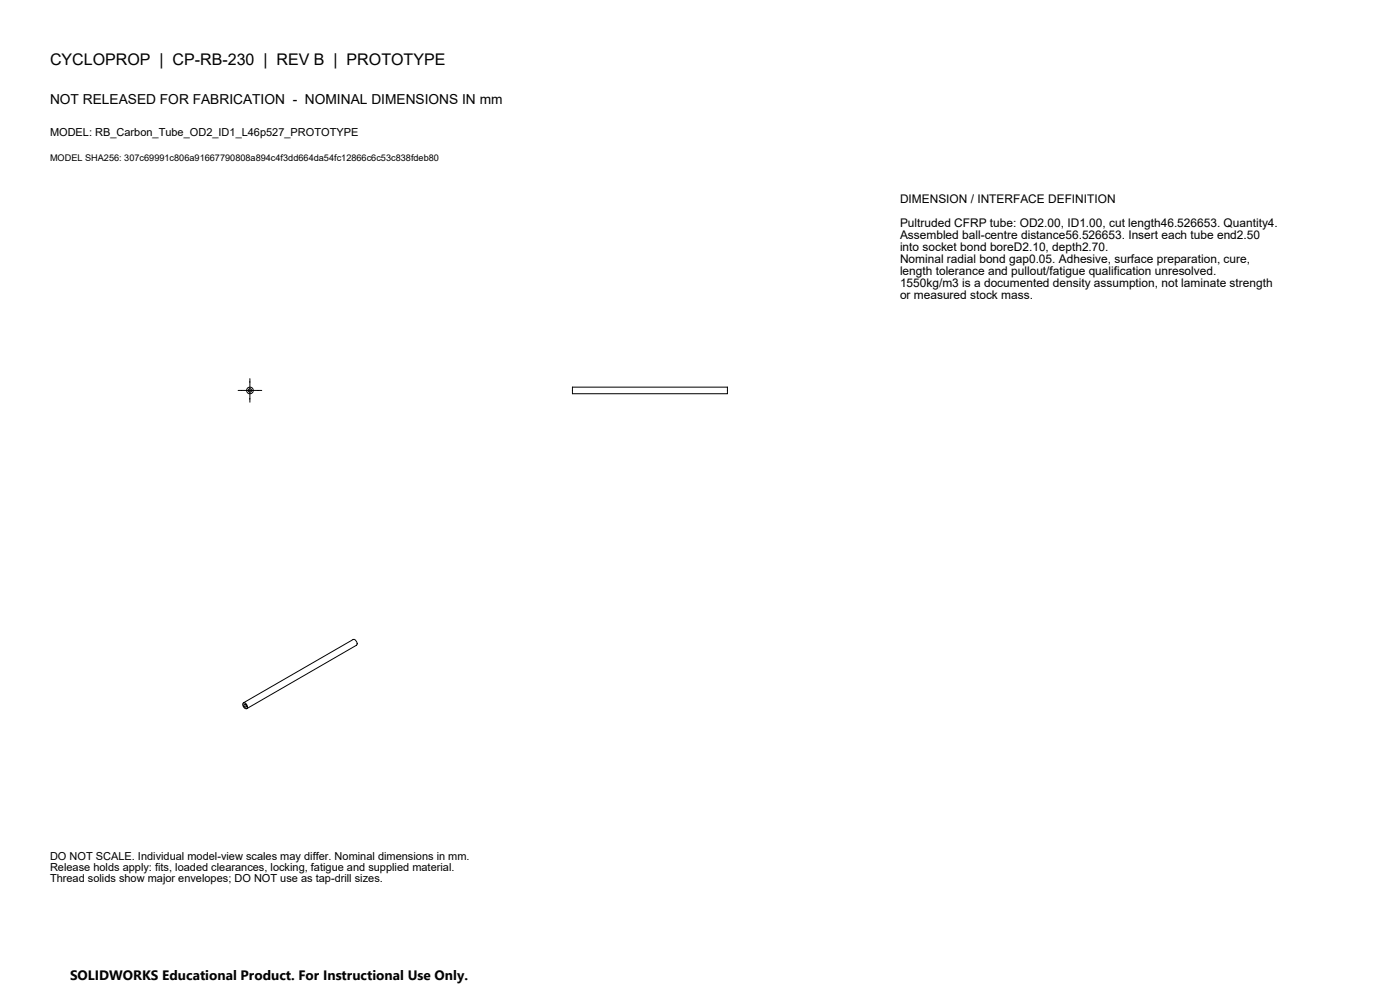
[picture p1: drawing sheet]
<svg xmlns="http://www.w3.org/2000/svg" width="420mm" height="297mm" viewBox="0 0 420 297" stroke-linecap="round" stroke-linejoin="round" font-family="sans-serif">
<defs><g id="words">
<text font-size="4.8" x="15" y="19.4">CYCLOPROP | CP-RB-230 | REV B | PROTOTYPE</text>
<g font-size="4.1">
<text x="15" y="31.1">NOT RELEASED FOR FABRICATION - NOMINAL DIMENSIONS IN mm</text>
<text x="21" y="293.7">SOLIDWORKS Educational Product. For Instructional Use Only.</text>
</g>
<g font-size="3.6">
<text x="270" y="60.8">DIMENSION / INTERFACE DEFINITION</text>
<text x="270" y="68">Pultruded CFRP tube: OD2.00, ID1.00, cut length46.526653. Quantity4.</text>
<text x="270" y="71.6">Assembled ball-centre distance56.526653. Insert each tube end2.50</text>
<text x="270" y="75.2">into socket bond boreD2.10, depth2.70.</text>
<text x="270" y="78.8">Nominal radial bond gap0.05. Adhesive, surface preparation, cure,</text>
<text x="270" y="82.4">length tolerance and pullout/fatigue qualification unresolved.</text>
<text x="270" y="86">1550kg/m3 is a documented density assumption, not laminate strength</text>
<text x="270" y="89.6">or measured stock mass.</text>
</g>
<g font-size="3.3">
<text x="15" y="40.7">MODEL: RB_Carbon_Tube_OD2_ID1_L46p527_PROTOTYPE</text>
<text x="15" y="257.7">DO NOT SCALE. Individual model-view scales may differ. Nominal dimensions in mm.</text>
<text x="15" y="261.1">Release holds apply: fits, loaded clearances, locking, fatigue and supplied material.</text>
<text x="15" y="264.5">Thread solids show major envelopes; DO NOT use as tap-drill sizes.</text>
</g>
<text font-size="2.7" x="15" y="48.4">MODEL SHA256: 307c69991c806a91667790808a894c4f3dd664da54fc12866c6c53c838fdeb80</text>
</g></defs>
<g fill="none" stroke="#000" stroke-width=".3">
<path d="M71.4 117h7.1M75 113.5v7M171.7 116h46.5v2h-46.5zM72.9 210.8a.99 .99 0 0 1 1.1 .4 .99 .99 0 0 1-.1 1.2l-.8-.4zM73 210.6l32.9-18.9a1.15 1.15 0 0 1 1 1.7l-32.9 19M73.3 211.1l.3 .1a.41 .41 0 0 1 .4 .5 .41 .41 0 0 1-.5 .3 .41 .41 0 0 1-.3-.6z"/>
<circle cx="75" cy="117" r="1.01"/>
<circle cx="75" cy="117" r=".5"/>
</g>
<use href="#words"/>
</svg>
